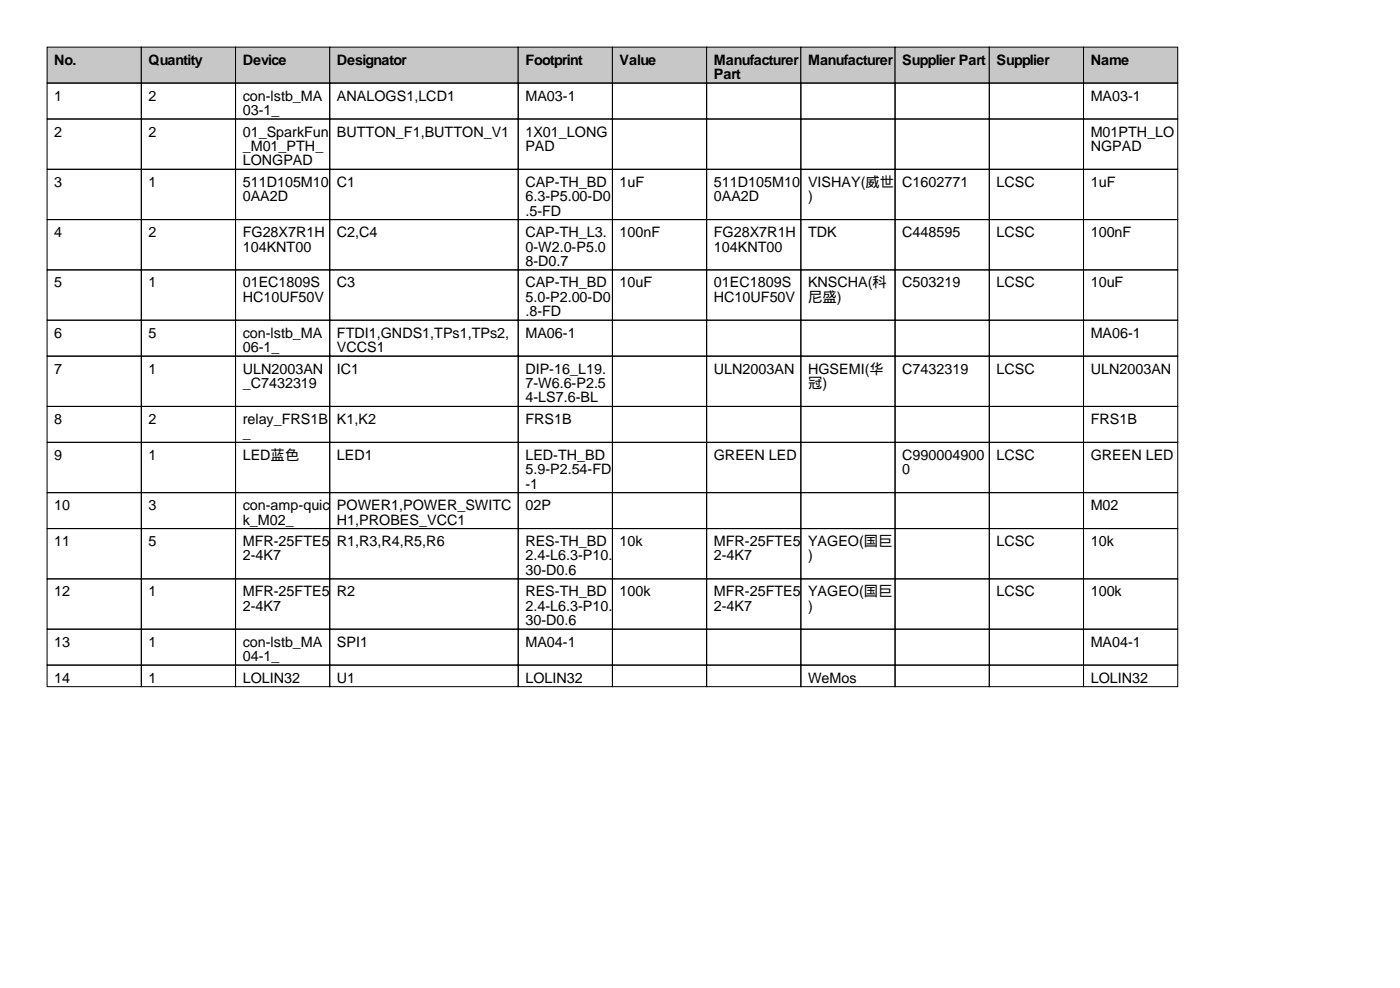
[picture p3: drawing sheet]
<svg xmlns="http://www.w3.org/2000/svg" width="297mm" height="210mm" viewBox="0 0 297 210" stroke-linecap="round" stroke-linejoin="round" font-family="sans-serif">
<defs><g id="words">
<g font-size="3">
<text x="11.5" y="13.7">No.</text>
<text x="31.5" y="13.7">Quantity</text>
<text x="51.5" y="13.7">Device</text>
<text x="71.5" y="13.7">Designator</text>
<text x="111.5" y="13.7">Footprint</text>
<text x="131.5" y="13.7">Value</text>
<text x="151.5" y="13.7">Manufacturer</text>
<text x="151.5" y="16.8">Part</text>
<text x="171.5" y="13.7">Manufacturer</text>
<text x="191.5" y="13.7">Supplier Part</text>
<text x="211.5" y="13.7">Supplier</text>
<text x="231.5" y="13.7">Name</text>
<text x="11.5" y="21.3">1</text>
<text x="31.5" y="21.3">2</text>
<text x="51.5" y="21.3">con-lstb_MA</text>
<text x="71.5" y="21.3">ANALOGS1,LCD1</text>
<text x="111.5" y="21.3">MA03-1</text>
<text x="231.5" y="21.3">MA03-1</text>
<text x="11.5" y="29">2</text>
<text x="31.5" y="29">2</text>
<text x="51.5" y="24.4">03-1_</text>
<text x="51.5" y="29">01_SparkFun</text>
<text x="71.5" y="29">BUTTON_F1,BUTTON_V1</text>
<text x="111.5" y="29">1X01_LONG</text>
<text x="231.5" y="29">M01PTH_LO</text>
<text x="51.5" y="32">_M01_PTH_</text>
<text x="51.5" y="35.1">LONGPAD</text>
<text x="111.5" y="32">PAD</text>
<text x="231.5" y="32">NGPAD</text>
<text x="11.5" y="39.6">3</text>
<text x="31.5" y="39.6">1</text>
<text x="51.5" y="39.6">511D105M10</text>
<text x="71.5" y="39.6">C1</text>
<text x="111.5" y="39.6">CAP-TH_BD</text>
<text x="131.5" y="39.6">1uF</text>
<text x="151.5" y="39.6">511D105M10</text>
<text x="171.5" y="39.6">VISHAY(威世</text>
<text x="191.5" y="39.6">C1602771</text>
<text x="211.5" y="39.6">LCSC</text>
<text x="231.5" y="39.6">1uF</text>
<text x="51.5" y="42.7">0AA2D</text>
<text x="111.5" y="42.7">6.3-P5.00-D0</text>
<text x="111.5" y="45.7">.5-FD</text>
<text x="151.5" y="42.7">0AA2D</text>
<text x="171.5" y="42.7">)</text>
<text x="11.5" y="50.3">4</text>
<text x="31.5" y="50.3">2</text>
<text x="51.5" y="50.3">FG28X7R1H</text>
<text x="51.5" y="53.3">104KNT00</text>
<text x="71.5" y="50.3">C2,C4</text>
<text x="111.5" y="50.3">CAP-TH_L3.</text>
<text x="111.5" y="53.3">0-W2.0-P5.0</text>
<text x="131.5" y="50.3">100nF</text>
<text x="151.5" y="50.3">FG28X7R1H</text>
<text x="151.5" y="53.3">104KNT00</text>
<text x="171.5" y="50.3">TDK</text>
<text x="191.5" y="50.3">C448595</text>
<text x="211.5" y="50.3">LCSC</text>
<text x="231.5" y="50.3">100nF</text>
<text x="111.5" y="56.4">8-D0.7</text>
<text x="11.5" y="61">5</text>
<text x="31.5" y="61">1</text>
<text x="51.5" y="61">01EC1809S</text>
<text x="51.5" y="64">HC10UF50V</text>
<text x="71.5" y="61">C3</text>
<text x="111.5" y="61">CAP-TH_BD</text>
<text x="111.5" y="64">5.0-P2.00-D0</text>
<text x="131.5" y="61">10uF</text>
<text x="151.5" y="61">01EC1809S</text>
<text x="151.5" y="64">HC10UF50V</text>
<text x="171.5" y="61">KNSCHA(科</text>
<text x="171.5" y="64">尼盛)</text>
<text x="191.5" y="61">C503219</text>
<text x="211.5" y="61">LCSC</text>
<text x="231.5" y="61">10uF</text>
<text x="11.5" y="71.6">6</text>
<text x="31.5" y="71.6">5</text>
<text x="51.5" y="71.6">con-lstb_MA</text>
<text x="71.5" y="71.6">FTDI1,GNDS1,TPs1,TPs2,</text>
<text x="111.5" y="67.1">.8-FD</text>
<text x="111.5" y="71.6">MA06-1</text>
<text x="231.5" y="71.6">MA06-1</text>
<text x="51.5" y="74.7">06-1_</text>
<text x="71.5" y="74.7">VCCS1</text>
<text x="11.5" y="79.3">7</text>
<text x="31.5" y="79.3">1</text>
<text x="51.5" y="79.3">ULN2003AN</text>
<text x="51.5" y="82.3">_C7432319</text>
<text x="71.5" y="79.3">IC1</text>
<text x="111.5" y="79.3">DIP-16_L19.</text>
<text x="111.5" y="82.3">7-W6.6-P2.5</text>
<text x="151.5" y="79.3">ULN2003AN</text>
<text x="171.5" y="79.3">HGSEMI(华</text>
<text x="171.5" y="82.3">冠)</text>
<text x="191.5" y="79.3">C7432319</text>
<text x="211.5" y="79.3">LCSC</text>
<text x="231.5" y="79.3">ULN2003AN</text>
<text x="11.5" y="89.9">8</text>
<text x="31.5" y="89.9">2</text>
<text x="51.5" y="89.9">relay_FRS1B</text>
<text x="71.5" y="89.9">K1,K2</text>
<text x="111.5" y="85.3">4-LS7.6-BL</text>
<text x="111.5" y="89.9">FRS1B</text>
<text x="231.5" y="89.9">FRS1B</text>
<text x="51.5" y="93">_</text>
<text x="11.5" y="97.5">9</text>
<text x="31.5" y="97.5">1</text>
<text x="51.5" y="97.5">LED蓝色</text>
<text x="71.5" y="97.5">LED1</text>
<text x="111.5" y="97.5">LED-TH_BD</text>
<text x="111.5" y="100.6">5.9-P2.54-FD</text>
<text x="151.5" y="97.5">GREEN LED</text>
<text x="191.5" y="97.5">C990004900</text>
<text x="191.5" y="100.6">0</text>
<text x="211.5" y="97.5">LCSC</text>
<text x="231.5" y="97.5">GREEN LED</text>
<text x="111.5" y="103.6">-1</text>
<text x="11.5" y="108.2">10</text>
<text x="31.5" y="108.2">3</text>
<text x="51.5" y="108.2">con-amp-quic</text>
<text x="51.5" y="111.3">k_M02_</text>
<text x="71.5" y="108.2">POWER1,POWER_SWITC</text>
<text x="71.5" y="111.3">H1,PROBES_VCC1</text>
<text x="111.5" y="108.2">02P</text>
<text x="231.5" y="108.2">M02</text>
<text x="11.5" y="115.8">11</text>
<text x="31.5" y="115.8">5</text>
<text x="51.5" y="115.8">MFR-25FTE5</text>
<text x="51.5" y="118.9">2-4K7</text>
<text x="71.5" y="115.8">R1,R3,R4,R5,R6</text>
<text x="111.5" y="115.8">RES-TH_BD</text>
<text x="111.5" y="118.9">2.4-L6.3-P10.</text>
<text x="131.5" y="115.8">10k</text>
<text x="151.5" y="115.8">MFR-25FTE5</text>
<text x="151.5" y="118.9">2-4K7</text>
<text x="171.5" y="115.8">YAGEO(国巨</text>
<text x="171.5" y="118.9">)</text>
<text x="211.5" y="115.8">LCSC</text>
<text x="231.5" y="115.8">10k</text>
<text x="111.5" y="121.9">30-D0.6</text>
<text x="11.5" y="126.5">12</text>
<text x="31.5" y="126.5">1</text>
<text x="51.5" y="126.5">MFR-25FTE5</text>
<text x="51.5" y="129.5">2-4K7</text>
<text x="71.5" y="126.5">R2</text>
<text x="111.5" y="126.5">RES-TH_BD</text>
<text x="111.5" y="129.5">2.4-L6.3-P10.</text>
<text x="131.5" y="126.5">100k</text>
<text x="151.5" y="126.5">MFR-25FTE5</text>
<text x="151.5" y="129.5">2-4K7</text>
<text x="171.5" y="126.5">YAGEO(国巨</text>
<text x="171.5" y="129.5">)</text>
<text x="211.5" y="126.5">LCSC</text>
<text x="231.5" y="126.5">100k</text>
<text x="11.5" y="137.2">13</text>
<text x="31.5" y="137.2">1</text>
<text x="51.5" y="137.2">con-lstb_MA</text>
<text x="71.5" y="137.2">SPI1</text>
<text x="111.5" y="132.6">30-D0.6</text>
<text x="111.5" y="137.2">MA04-1</text>
<text x="231.5" y="137.2">MA04-1</text>
<text x="51.5" y="140.2">04-1_</text>
<text x="11.5" y="144.8">14</text>
<text x="31.5" y="144.8">1</text>
<text x="51.5" y="144.8">LOLIN32</text>
<text x="71.5" y="144.8">U1</text>
<text x="111.5" y="144.8">LOLIN32</text>
<text x="171.5" y="144.8">WeMos</text>
<text x="231.5" y="144.8">LOLIN32</text>
</g>
</g></defs>
<g fill="#c7c7c7" stroke="#000" stroke-width=".21">
<path d="M10 10h20v7.6h-20z"/>
<path d="M30 10h20v7.6h-20z"/>
<path d="M50 10h20v7.6h-20z"/>
<path d="M70 10h40v7.6h-40z"/>
<path d="M110 10h20v7.6h-20z"/>
<path d="M130 10h20v7.6h-20z"/>
<path d="M150 10h20v7.6h-20z"/>
<path d="M170 10h20v7.6h-20z"/>
<path d="M190 10h20v7.6h-20z"/>
<path d="M210 10h20v7.6h-20z"/>
<path d="M230 10h20v7.6h-20z"/>
</g>
<g fill="none" stroke="#000" stroke-width=".21">
<path d="M10 17.6h20v7.6h-20zM30 17.6h20v7.6h-20zM50 17.6h20v7.6h-20zM70 17.6h40v7.6h-40zM110 17.6h20v7.6h-20zM130 17.6h20v7.6h-20zM150 17.6h20v7.6h-20zM170 17.6h20v7.6h-20zM190 17.6h20v7.6h-20zM210 17.6h20v7.6h-20zM230 17.6h20v7.6h-20zM10 25.2h20v10.7h-20z"/>
<path d="M10 35.9h20v10.7h-20zM30 25.2h20v10.7h-20zM30 35.9h20v10.7h-20zM50 25.2h20v10.7h-20zM50 35.9h20v10.7h-20zM70 25.2h40v10.7h-40zM70 35.9h40v10.7h-40zM110 25.2h20v10.7h-20zM110 35.9h20v10.7h-20zM130 25.2h20v10.7h-20zM130 35.9h20v10.7h-20zM150 25.2h20v10.7h-20z"/>
<path d="M150 35.9h20v10.7h-20zM170 25.2h20v10.7h-20zM170 35.9h20v10.7h-20zM190 25.2h20v10.7h-20zM190 35.9h20v10.7h-20zM210 25.2h20v10.7h-20zM210 35.9h20v10.7h-20zM230 25.2h20v10.7h-20zM230 35.9h20v10.7h-20zM10 46.6h20v10.6h-20zM10 57.2h20v10.7h-20zM30 46.6h20v10.6h-20z"/>
<path d="M30 57.2h20v10.7h-20zM50 46.6h20v10.6h-20zM50 57.2h20v10.7h-20zM70 46.6h40v10.6h-40zM70 57.2h40v10.7h-40zM110 46.6h20v10.6h-20zM110 57.2h20v10.7h-20zM130 46.6h20v10.6h-20zM130 57.2h20v10.7h-20zM150 46.6h20v10.6h-20zM150 57.2h20v10.7h-20zM170 46.6h20v10.6h-20z"/>
<path d="M170 57.2h20v10.7h-20zM190 46.6h20v10.6h-20zM190 57.2h20v10.7h-20zM210 46.6h20v10.6h-20zM210 57.2h20v10.7h-20zM230 46.6h20v10.6h-20zM230 57.2h20v10.7h-20zM10 67.9h20v7.6h-20zM10 75.5h20v10.7h-20zM30 67.9h20v7.6h-20zM30 75.5h20v10.7h-20zM50 67.9h20v7.6h-20z"/>
<path d="M50 75.5h20v10.7h-20zM70 67.9h40v7.6h-40zM70 75.5h40v10.7h-40zM110 67.9h20v7.6h-20zM110 75.5h20v10.7h-20zM130 67.9h20v7.6h-20zM130 75.5h20v10.7h-20zM150 67.9h20v7.6h-20zM150 75.5h20v10.7h-20zM170 67.9h20v7.6h-20zM170 75.5h20v10.7h-20zM190 67.9h20v7.6h-20z"/>
<path d="M190 75.5h20v10.7h-20zM210 67.9h20v7.6h-20zM210 75.5h20v10.7h-20zM230 67.9h20v7.6h-20zM230 75.5h20v10.7h-20zM10 86.2h20v7.6h-20zM10 93.8h20v10.7h-20zM30 86.2h20v7.6h-20zM30 93.8h20v10.7h-20zM50 86.2h20v7.6h-20zM50 93.8h20v10.7h-20zM70 86.2h40v7.6h-40z"/>
<path d="M70 93.8h40v10.7h-40zM110 86.2h20v7.6h-20zM110 93.8h20v10.7h-20zM130 86.2h20v7.6h-20zM130 93.8h20v10.7h-20zM150 86.2h20v7.6h-20zM150 93.8h20v10.7h-20zM170 86.2h20v7.6h-20zM170 93.8h20v10.7h-20zM190 86.2h20v7.6h-20zM190 93.8h20v10.7h-20zM210 86.2h20v7.6h-20z"/>
<path d="M210 93.8h20v10.7h-20zM230 86.2h20v7.6h-20zM230 93.8h20v10.7h-20zM10 104.5h20v7.6h-20zM10 112.1h20v10.7h-20zM30 104.5h20v7.6h-20zM30 112.1h20v10.7h-20zM50 104.5h20v7.6h-20zM50 112.1h20v10.7h-20zM70 104.5h40v7.6h-40zM70 112.1h40v10.7h-40zM110 104.5h20v7.6h-20z"/>
<path d="M110 112.1h20v10.7h-20zM130 104.5h20v7.6h-20zM130 112.1h20v10.7h-20zM150 104.5h20v7.6h-20zM150 112.1h20v10.7h-20zM170 104.5h20v7.6h-20zM170 112.1h20v10.7h-20zM190 104.5h20v7.6h-20zM190 112.1h20v10.7h-20zM210 104.5h20v7.6h-20zM210 112.1h20v10.7h-20zM230 104.5h20v7.6h-20z"/>
<path d="M230 112.1h20v10.7h-20zM10 122.8h20v10.6h-20zM10 133.4h20v7.7h-20zM30 122.8h20v10.6h-20zM30 133.4h20v7.7h-20zM50 122.8h20v10.6h-20zM50 133.4h20v7.7h-20zM70 122.8h40v10.6h-40zM70 133.4h40v7.7h-40zM110 122.8h20v10.6h-20zM110 133.4h20v7.7h-20zM130 122.8h20v10.6h-20z"/>
<path d="M130 133.4h20v7.7h-20zM150 122.8h20v10.6h-20zM150 133.4h20v7.7h-20zM170 122.8h20v10.6h-20zM170 133.4h20v7.7h-20zM190 122.8h20v10.6h-20zM190 133.4h20v7.7h-20zM210 122.8h20v10.6h-20zM210 133.4h20v7.7h-20zM230 122.8h20v10.6h-20zM230 133.4h20v7.7h-20zM10 141.1h20v4.5h-20z"/>
<path d="M30 141.1h20v4.5h-20zM50 141.1h20v4.5h-20zM70 141.1h40v4.5h-40zM110 141.1h20v4.5h-20zM130 141.1h20v4.5h-20zM150 141.1h20v4.5h-20zM170 141.1h20v4.5h-20zM190 141.1h20v4.5h-20zM210 141.1h20v4.5h-20zM230 141.1h20v4.5h-20z"/>
</g>
<use href="#words"/>
</svg>
